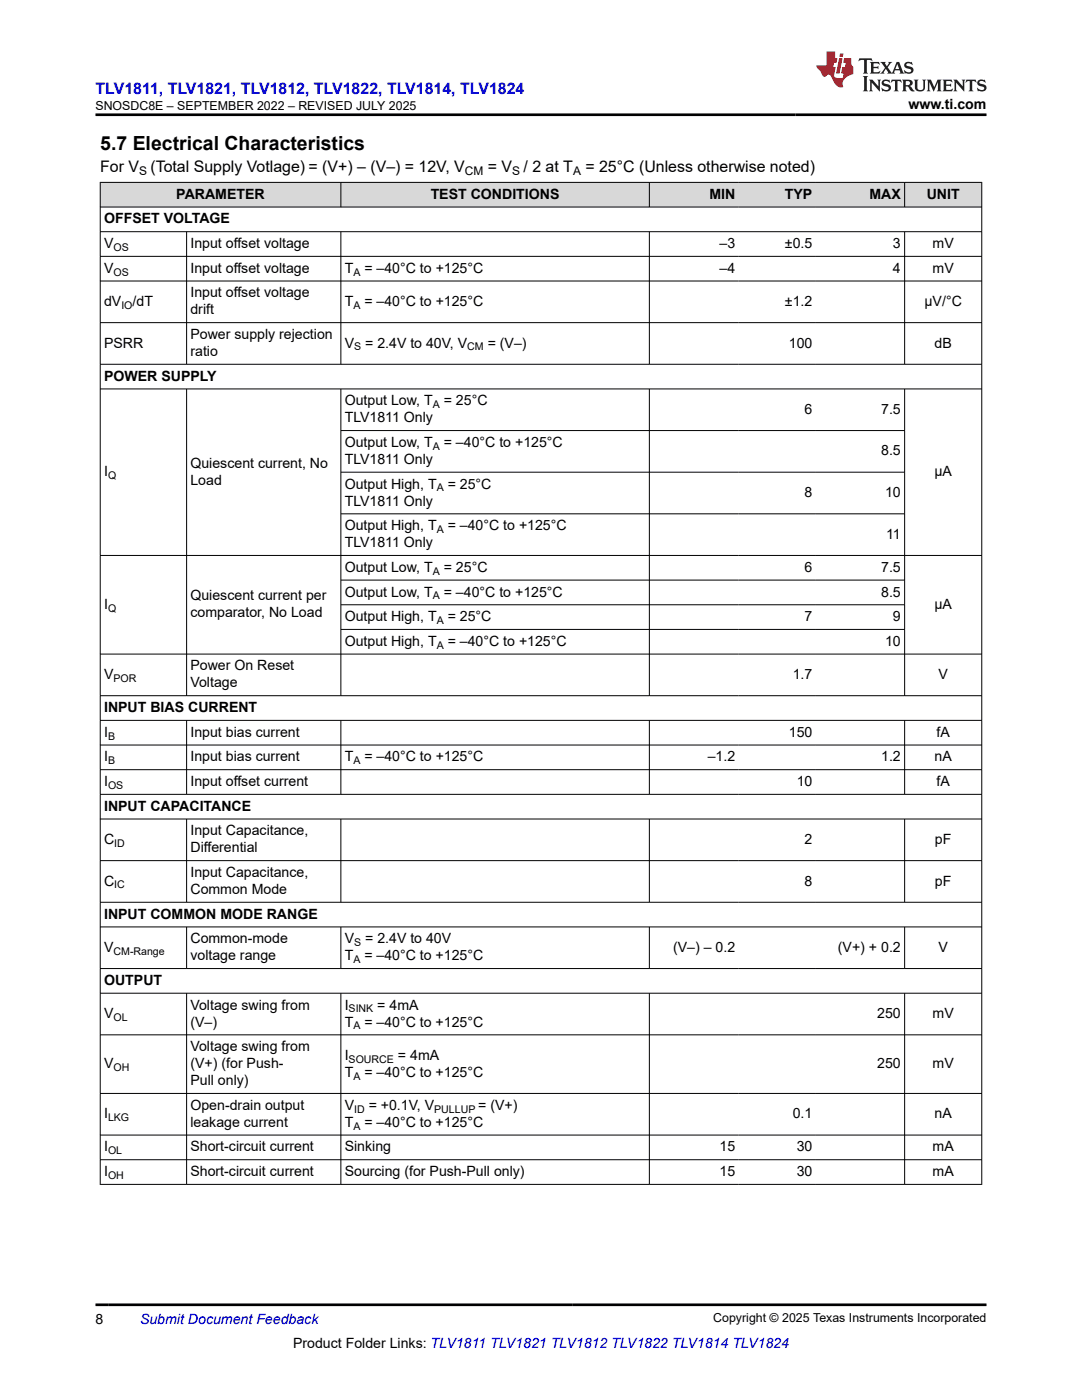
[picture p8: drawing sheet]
<svg xmlns="http://www.w3.org/2000/svg" width="216mm" height="279mm" viewBox="0 0 216 279" stroke-linecap="round" stroke-linejoin="round" font-family="sans-serif">
<defs><g id="words">
<text font-size="3.9" x="20" y="29.9">5.7 Electrical Characteristics</text>
<text font-size="3.2" fill="#00f" x="19" y="18.7">TLV1811, TLV1821, TLV1812, TLV1822, TLV1814, TLV1824</text>
<g font-size="3.2">
<text x="20" y="34.3">For V</text>
<text x="30" y="34.3">(Total Supply Votlage) = (V+) – (V–) = 12V, V</text>
<text x="97.4" y="34.3">= V</text>
<text x="104.5" y="34.3">/ 2 at T</text>
<text x="116.8" y="34.3">= 25°C (Unless otherwise noted)</text>
</g>
<g font-size="2.8">
<text x="181.3" y="21.8">www.ti.com</text>
<text x="35.2" y="39.7">PARAMETER</text>
<text x="85.9" y="39.7">TEST CONDITIONS</text>
<text x="141.5" y="39.7">MIN</text>
<text x="156.6" y="39.7">TYP</text>
<text x="173.5" y="39.7">MAX</text>
<text x="184.9" y="39.7">UNIT</text>
<text x="20.8" y="44.6">OFFSET VOLTAGE</text>
<text x="20.8" y="49.5">V</text>
<text x="38" y="49.5">Input offset voltage</text>
<text x="143.6" y="49.5">–3</text>
<text x="156.6" y="49.5">±0.5</text>
<text x="178.2" y="49.5">3</text>
<text x="186.1" y="49.5">mV</text>
<text x="20.8" y="54.4">V</text>
<text x="38" y="54.4">Input offset voltage</text>
<text x="38" y="59.4">Input offset voltage</text>
<text x="68.8" y="54.4">T</text>
<text x="72.7" y="54.4">= –40°C to +125°C</text>
<text x="143.6" y="54.4">–4</text>
<text x="178.2" y="54.4">4</text>
<text x="186.1" y="54.4">mV</text>
<text x="20.8" y="61">dV</text>
<text x="26.5" y="61">/dT</text>
<text x="38" y="62.7">drift</text>
<text x="68.8" y="61">T</text>
<text x="72.7" y="61">= –40°C to +125°C</text>
<text x="156.6" y="61">±1.2</text>
<text x="184.5" y="61">µV/°C</text>
<text x="20.8" y="69.4">PSRR</text>
<text x="38" y="67.7">Power supply rejection</text>
<text x="38" y="71.1">ratio</text>
<text x="68.8" y="69.4">V</text>
<text x="72.9" y="69.4">= 2.4V to 40V, V</text>
<text x="97.3" y="69.4">= (V–)</text>
<text x="157.4" y="69.4">100</text>
<text x="186.5" y="69.4">dB</text>
<text x="20.8" y="76">POWER SUPPLY</text>
<text x="68.8" y="80.9">Output Low, T</text>
<text x="88.5" y="80.9">= 25°C</text>
<text x="160.5" y="82.6">6</text>
<text x="175.8" y="82.6">7.5</text>
<text x="68.8" y="84.3">TLV1811 Only</text>
<text x="68.8" y="89.2">Output Low, T</text>
<text x="88.5" y="89.2">= –40°C to +125°C</text>
<text x="20.8" y="95">I</text>
<text x="38" y="93.4">Quiescent current, No</text>
<text x="68.8" y="92.6">TLV1811 Only</text>
<text x="175.8" y="90.9">8.5</text>
<text x="186.5" y="95">µA</text>
<text x="38" y="96.7">Load</text>
<text x="68.8" y="97.5">Output High, T</text>
<text x="68.8" y="100.9">TLV1811 Only</text>
<text x="89.3" y="97.5">= 25°C</text>
<text x="160.5" y="99.2">8</text>
<text x="176.6" y="99.2">10</text>
<text x="68.8" y="105.8">Output High, T</text>
<text x="89.3" y="105.8">= –40°C to +125°C</text>
<text x="176.8" y="107.5">11</text>
<text x="68.8" y="109.2">TLV1811 Only</text>
<text x="38" y="119.8">Quiescent current per</text>
<text x="68.8" y="114.1">Output Low, T</text>
<text x="68.8" y="119">Output Low, T</text>
<text x="88.5" y="114.1">= 25°C</text>
<text x="88.5" y="119">= –40°C to +125°C</text>
<text x="160.5" y="114.1">6</text>
<text x="175.8" y="114.1">7.5</text>
<text x="175.8" y="119">8.5</text>
<text x="20.8" y="121.5">I</text>
<text x="38" y="123.2">comparator, No Load</text>
<text x="68.8" y="124">Output High, T</text>
<text x="89.3" y="124">= 25°C</text>
<text x="160.5" y="124">7</text>
<text x="178.2" y="124">9</text>
<text x="186.5" y="121.5">µA</text>
<text x="68.8" y="128.9">Output High, T</text>
<text x="89.3" y="128.9">= –40°C to +125°C</text>
<text x="176.6" y="128.9">10</text>
<text x="20.8" y="135.5">V</text>
<text x="38" y="133.8">Power On Reset</text>
<text x="38" y="137.2">Voltage</text>
<text x="158.2" y="135.5">1.7</text>
<text x="187.3" y="135.5">V</text>
<text x="20.8" y="142.1">INPUT BIAS CURRENT</text>
<text x="20.8" y="147">I</text>
<text x="38" y="147">Input bias current</text>
<text x="157.4" y="147">150</text>
<text x="186.9" y="147">fA</text>
<text x="20.8" y="152">I</text>
<text x="38" y="152">Input bias current</text>
<text x="68.8" y="152">T</text>
<text x="72.7" y="152">= –40°C to +125°C</text>
<text x="141.2" y="152">–1.2</text>
<text x="175.8" y="152">1.2</text>
<text x="186.5" y="152">nA</text>
<text x="20.8" y="156.9">I</text>
<text x="20.8" y="161.8">INPUT CAPACITANCE</text>
<text x="38" y="156.9">Input offset current</text>
<text x="159" y="156.9">10</text>
<text x="186.9" y="156.9">fA</text>
<text x="38" y="166.7">Input Capacitance,</text>
<text x="20.8" y="168.4">C</text>
<text x="38" y="170.1">Differential</text>
<text x="160.5" y="168.4">2</text>
<text x="186.6" y="168.4">pF</text>
<text x="20.8" y="176.7">C</text>
<text x="38" y="175">Input Capacitance,</text>
<text x="38" y="178.4">Common Mode</text>
<text x="160.5" y="176.7">8</text>
<text x="186.6" y="176.7">pF</text>
<text x="20.8" y="183.3">INPUT COMMON MODE RANGE</text>
<text x="20.8" y="190">V</text>
<text x="38" y="188.3">Common-mode</text>
<text x="38" y="191.6">voltage range</text>
<text x="68.8" y="188.3">V</text>
<text x="68.8" y="191.6">T</text>
<text x="72.7" y="191.6">= –40°C to +125°C</text>
<text x="72.9" y="188.3">= 2.4V to 40V</text>
<text x="134.3" y="190">(V–) – 0.2</text>
<text x="167.2" y="190">(V+) + 0.2</text>
<text x="187.3" y="190">V</text>
<text x="20.8" y="196.6">OUTPUT</text>
<text x="20.8" y="203.2">V</text>
<text x="38" y="201.5">Voltage swing from</text>
<text x="68.8" y="201.5">I</text>
<text x="75.3" y="201.5">= 4mA</text>
<text x="175" y="203.2">250</text>
<text x="186.1" y="203.2">mV</text>
<text x="38" y="204.9">(V–)</text>
<text x="38" y="209.8">Voltage swing from</text>
<text x="68.8" y="204.9">T</text>
<text x="72.7" y="204.9">= –40°C to +125°C</text>
<text x="20.8" y="213.2">V</text>
<text x="38" y="213.2">(V+) (for Push-</text>
<text x="68.8" y="214.9">T</text>
<text x="68.8" y="211.5">I</text>
<text x="72.7" y="214.9">= –40°C to +125°C</text>
<text x="79.4" y="211.5">= 4mA</text>
<text x="175" y="213.2">250</text>
<text x="186.1" y="213.2">mV</text>
<text x="38" y="216.6">Pull only)</text>
<text x="38" y="221.5">Open-drain output</text>
<text x="68.8" y="221.5">V</text>
<text x="73.6" y="221.5">= +0.1V, V</text>
<text x="95.4" y="221.5">= (V+)</text>
<text x="20.8" y="223.2">I</text>
<text x="38" y="224.9">leakage current</text>
<text x="68.8" y="224.9">T</text>
<text x="72.7" y="224.9">= –40°C to +125°C</text>
<text x="158.2" y="223.2">0.1</text>
<text x="186.5" y="223.2">nA</text>
<text x="20.8" y="229.8">I</text>
<text x="38" y="229.8">Short-circuit current</text>
<text x="68.8" y="229.8">Sinking</text>
<text x="143.6" y="229.8">15</text>
<text x="159" y="229.8">30</text>
<text x="186.1" y="229.8">mA</text>
<text x="20.8" y="234.7">I</text>
<text x="38" y="234.7">Short-circuit current</text>
<text x="68.8" y="234.7">Sourcing (for Push-Pull only)</text>
<text x="143.6" y="234.7">15</text>
<text x="159" y="234.7">30</text>
<text x="186.1" y="234.7">mA</text>
<text x="19" y="264.2">8</text>
<text x="58.5" y="269">Product Folder Links: TLV1811 TLV1821 TLV1812 TLV1822 TLV1814 TLV1824</text>
</g>
<text font-size="2.8" fill="#00f" x="27.9" y="264.2">Submit Document Feedback</text>
<g font-size="2.5">
<text x="19" y="21.9">SNOSDC8E – SEPTEMBER 2022 – REVISED JULY 2025</text>
<text x="142.3" y="263.9">Copyright © 2025 Texas Instruments Incorporated</text>
</g>
<g font-size="2.4">
<text x="27.8" y="34.9">S</text>
<text x="92.8" y="34.9">CM</text>
<text x="102.2" y="34.9">S</text>
<text x="114.3" y="34.9">A</text>
</g>
<g font-size="2.1">
<text x="22.6" y="50.1">OS</text>
<text x="22.6" y="55">OS</text>
<text x="70.5" y="55">A</text>
<text x="24.2" y="61.6">IO</text>
<text x="70.5" y="61.6">A</text>
<text x="70.7" y="69.9">S</text>
<text x="93.2" y="69.9">CM</text>
<text x="86.4" y="81.5">A</text>
<text x="86.4" y="89.8">A</text>
<text x="21.6" y="95.6">Q</text>
<text x="87.1" y="98.1">A</text>
<text x="87.1" y="106.4">A</text>
<text x="86.4" y="114.7">A</text>
<text x="86.4" y="119.6">A</text>
<text x="21.6" y="122.1">Q</text>
<text x="87.1" y="124.5">A</text>
<text x="87.1" y="129.5">A</text>
<text x="22.6" y="136.1">POR</text>
<text x="21.6" y="147.6">B</text>
<text x="21.6" y="152.5">B</text>
<text x="70.5" y="152.5">A</text>
<text x="21.6" y="157.4">OS</text>
<text x="22.8" y="169">ID</text>
<text x="22.8" y="177.3">IC</text>
<text x="22.6" y="190.5">CM-Range</text>
<text x="70.7" y="188.8">S</text>
<text x="70.5" y="192.2">A</text>
<text x="22.6" y="203.7">OL</text>
<text x="69.6" y="202.1">SINK</text>
<text x="70.5" y="205.4">A</text>
<text x="22.6" y="213.7">OH</text>
<text x="69.6" y="212.1">SOURCE</text>
<text x="70.5" y="215.4">A</text>
<text x="21.6" y="223.8">LKG</text>
<text x="70.5" y="225.4">A</text>
<text x="70.7" y="222.1">ID</text>
<text x="86.6" y="222.1">PULLUP</text>
<text x="21.6" y="230.4">OL</text>
<text x="21.6" y="235.3">OH</text>
</g>
</g></defs>
<g fill="#d8d8d8">
<path d="M20 36.4h175.9v4.9h-175.9z" fill-rule="evenodd"/>
<path d="M20.1 36.5h47.9v4.8h-47.9z" fill-rule="evenodd"/>
<path d="M68.1 36.5h61.4v4.8h-61.4z" fill-rule="evenodd"/>
<path d="M129.6 36.5h17.8v4.8h-17.8z" fill-rule="evenodd"/>
<path d="M147.4 36.5h15.4v4.8h-15.4z" fill-rule="evenodd"/>
<path d="M162.8 36.5h17.6v4.8h-17.6z" fill-rule="evenodd"/>
<path d="M180.6 36.5h15.2v4.8h-15.2z" fill-rule="evenodd"/>
</g>
<g fill="none" stroke="#000" stroke-width=".2">
<path d="M19.9 36.4h176.1M20 36.3v200.1M68 36.3v5.1M129.6 36.3v5.1M180.5 36.3v5.1M195.9 36.3v200.1M19.9 41.3h176.1M19.9 46.2h176.1M19.9 51.2h176.1M19.9 56.1h176.1M37.2 46.2v26.6M68 46.2v26.6"/>
<path d="M129.6 46.2v26.6M180.5 46.2v26.6M19.9 64.4h176.1M19.9 72.7h176.1M19.9 77.6h176.1M37.2 77.6v61.3M68 77.6v61.3M129.6 77.6v61.3M180.5 77.6v61.3M68 85.9h112.6M68 94.2h112.6M19.9 110.9h176.1"/>
<path d="M68 102.5h112.6M68 115.8h112.6M19.9 130.5h176.1M19.9 138.8h176.1M68 120.7h112.6M68 125.6h112.6M19.9 143.8h176.1M19.9 148.7h176.1M19.9 153.6h176.1M19.9 158.5h176.1M37.2 143.8v14.8M68 143.8v14.8"/>
<path d="M129.6 143.8v14.8M180.5 143.8v14.8M19.9 163.5h176.1M19.9 171.8h176.1M37.2 163.5v16.6M68 163.5v16.6M129.6 163.5v16.6M180.5 163.5v16.6M19.9 180.1h176.1M19.9 185h176.1M19.9 193.3h176.1M19.9 198.2h176.1"/>
<path d="M37.2 185v8.4M37.2 198.2v38.2M68 185v8.4M68 198.2v38.2M129.6 185v8.4M129.6 198.2v38.2M180.5 185v8.4M180.5 198.2v38.2M19.9 206.5h176.1M19.9 218.2h176.1M19.9 226.5h176.1M19.9 231.4h176.1"/>
<path d="M19.9 236.4h176.1"/>
</g>
<path d="M171.5 11.6l-.2 .6 .5-.2h.6v.1v2.2l-.2 .4h1l-.2-.4v-2.2v-.1h.5l.6 .2-.2-.6zM173.6 12.4l.2 .3v1.6l-.2 .4h1.9l.1-.6a1.08 1.08 0 0 1-1.3 .2v-.7h.6l.4 .2v-.7l-.4 .2h-.6v-.5l.2-.2a1 1 0 0 1 1 .3l-.1-.5zM175.7 12.4l.9 1.1-1 1.2h.9l-.2-.2 .5-.8 .4 .8-.2 .2h1.6l-.2-.2 .2-.5h.9l.1 .5-.1 .2h.9l-.2-.4-.8-1.9h-.5l-.9 2.1-.9-1.1 .9-1h-.8l.2 .2-.4 .6-.4-.6 .2-.2zM179 12.8l.4 1h-.7zM180.7 12.5a.65 .65 0 0 0-.2 .7 .65 .65 0 0 0 .6 .5l.6 .1 .1 .3a.79 .79 0 0 1-.7 .4 .79 .79 0 0 1-.7-.5l.1 .7 .2-.1a.93 .93 0 0 0 1.1 0 .93 .93 0 0 0 .4-.9 1.46 1.46 0 0 0-1.2-.6l-.1-.3a1.09 1.09 0 0 1 1.2 .2l-.2-.6-.1 .1-.5-.2zM172.2 15.2l.2 .4v2.2l-.2 .4h1l-.2-.4v-2.2l.2-.4zM173.4 15.9l.2 .4v1.5l-.2 .4h.8l-.3-.4 .1-1.3 1.6 1.8v-2l.2-.4h-.7l.1 .2 .1 1.1-1.2-1.3zM176.2 16a.65 .65 0 0 0-.2 .8 .65 .65 0 0 0 .6 .4l.6 .2 .1 .2a.79 .79 0 0 1-.7 .4 .79 .79 0 0 1-.7-.5l.1 .7 .2-.1a.93 .93 0 0 0 1.1 .1 .93 .93 0 0 0 .4-1 1.46 1.46 0 0 0-1.2-.5l-.1-.4a1.09 1.09 0 0 1 1.2 .2l-.1-.6-.2 .1-.5-.1zM177.9 15.9l-.1 .6a.63 .63 0 0 1 .8-.3v1.6l-.3 .4h1l-.2-.4v-1.6a.66 .66 0 0 1 .8 .3l-.1-.6zM180 15.9l.2 .4v1.5l-.2 .4h1l-.2-.2-.1-.7h.5l.1 .2a.79 .79 0 0 0 1.2 .6l-1-.9a.61 .61 0 0 0 .6-.6 .61 .61 0 0 0-.5-.7zM180.8 16.2h.1a.47 .47 0 0 1 .5 .1 .47 .47 0 0 1 .1 .5l-.1 .1-.7 .1zM182.3 15.9l.2 .2a2.27 2.27 0 0 0 .4 2 1.04 1.04 0 0 0 1.7-.7v-1.3l.2-.2h-.8l.2 .4v1.1a.6 .6 0 0 1-.6 .6 .6 .6 0 0 1-.6-.6v-1.1l.3-.4zM184.9 15.9l.2 .4v1.5l-.2 .4h.8l-.3-.4v-1.4l.9 1.9 .9-1.9v1.4l-.3 .4h1l-.2-.4v-1.5l.2-.4h-.8l-.7 1.5-.6-1.5zM188.1 15.9l.2 .4v1.5l-.2 .4h1.9l.1-.6a1.09 1.09 0 0 1-1.3 .2v-.7h.6l.4 .2v-.6l-.4 .2h-.6v-.6l.2-.1a1.01 1.01 0 0 1 1 .3l-.1-.6zM190.2 15.9l.3 .4v1.5l-.3 .4h.8l-.2-.4v-1.3l1.6 1.8v-2l.2-.4h-.7l.2 .2v1.1l-1.2-1.3zM192.8 15.9l-.1 .6a.63 .63 0 0 1 .8-.3v1.6l-.3 .4h1l-.2-.4v-1.6a.66 .66 0 0 1 .8 .3l-.1-.6zM195.2 16a.65 .65 0 0 0-.2 .8 .65 .65 0 0 0 .6 .4l.6 .2 .2 .2a.79 .79 0 0 1-.7 .4 .79 .79 0 0 1-.7-.5l.1 .7 .2-.1a.93 .93 0 0 0 1 .1 .93 .93 0 0 0 .5-1 1.46 1.46 0 0 0-1.3-.5v-.4a1.09 1.09 0 0 1 1.2 .2l-.2-.6-.2 .1-.5-.1z" fill="#231f20"/>
<path d="M164.9 10.3v2.7h-2l.1 .4 .8 1a.95 .95 0 0 0 1 .9 .59 .59 0 0 1 .5-.4 .59 .59 0 0 1 .5 .3l.4 .8a1.59 1.59 0 0 0 2.1 1.4 1.61 1.61 0 0 1 1-2.3l1-.3-.1-1.5a1.59 1.59 0 0 1-.3-1.7h-1.5l-.2 .9h.6l-.2 .9h-.5l-.2 .9v.3l.4 .1-.1 .9h-.7a.73 .73 0 0 1-1-.7l.3-1.5h-.5l.1-.9h.5l.2-.9h-.5v-1.3zM167.4 11.6l-.6 3.1h.7l.6-3.1zM167.6 10.7l-.1 .6h.7l.1-.6z" fill="#ed1c24"/>
<path d="M19 22.9h177.8M19 260.4h177.8" fill="none" stroke="#000" stroke-width=".53"/>
<use href="#words"/>
</svg>
